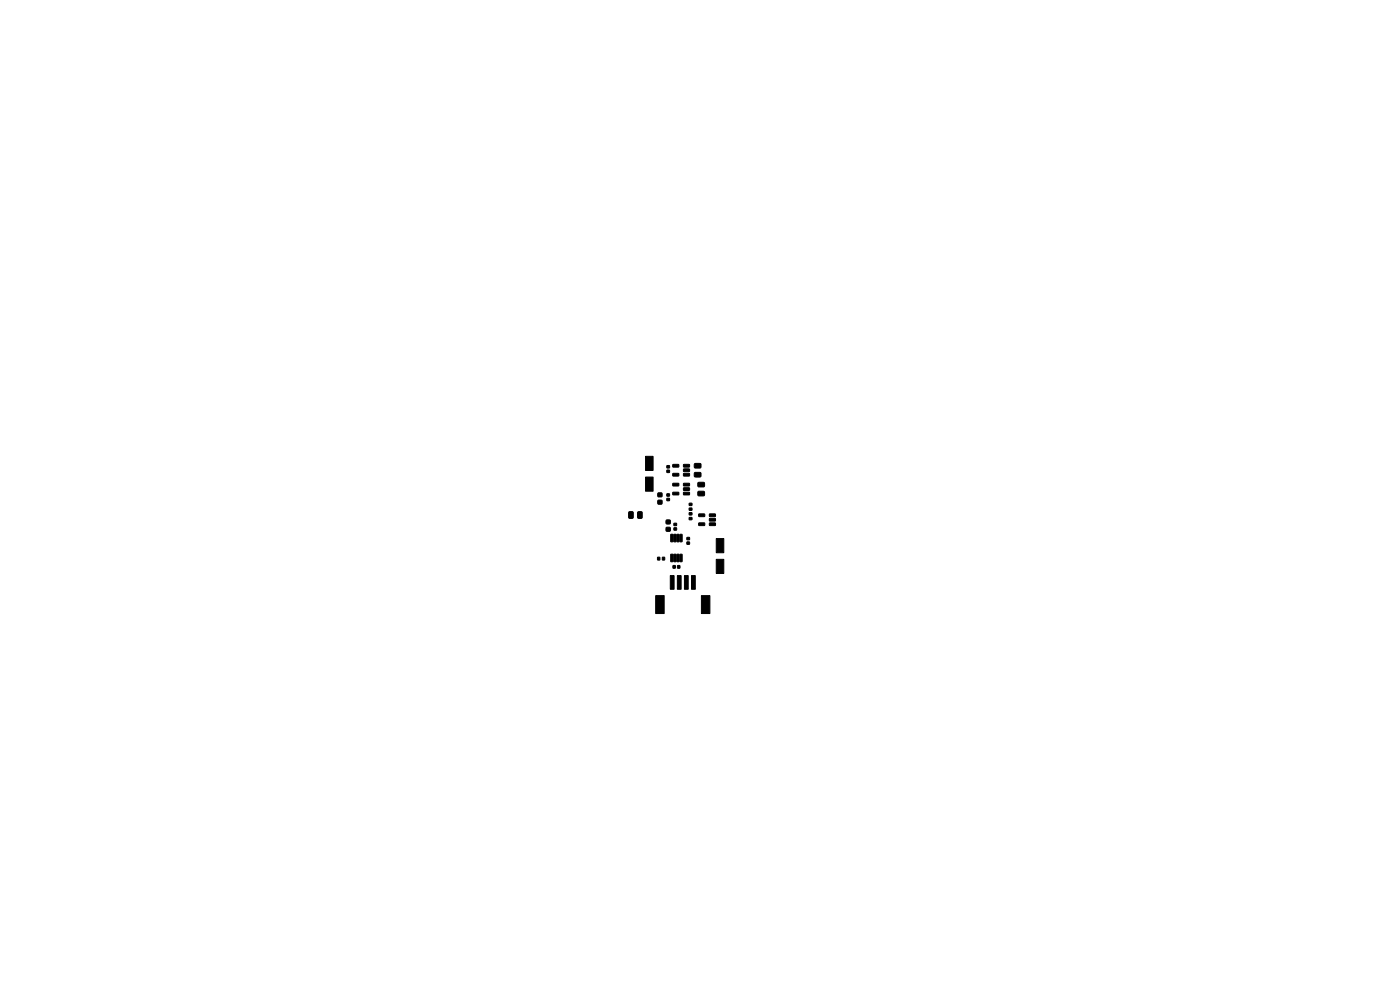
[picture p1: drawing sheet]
<svg xmlns="http://www.w3.org/2000/svg" width="297mm" height="210mm" viewBox="0 0 297 210" stroke-linecap="round" stroke-linejoin="round" font-family="sans-serif">
<g fill="#000" stroke="#000" stroke-width=".21">
<path d="M137 96.8h1.5v3h-1.5zM141.5 98.8h.5v.5h-.5zM141.5 99.7h.5v.5h-.5zM142.7 98.5h1.2l.1 .5-1.2 .1zM145 99.5h1.2l.1 .5h-1.2zM145 98.5h1.2l.1 .5-1.2 .1zM147.3 98.4l1.3-.1 .1 .3v.5l-.2 .2h-1.1l-.1-.2zM133.4 108.6l.7-.1 .2 .2 .1 1-.2 .3h-.6l-.2-.2zM135.3 108.6l.7-.1 .2 .2v1l-.1 .3h-.6l-.2-.2zM137 101.2h1.5v3h-1.5zM139.5 118.2h.5v.6h-.5zM139.6 104.6h.8v.8h-.8z"/>
<path d="M139.6 106.1h.8v.8h-.8zM140.5 118.2h.5v.6h-.5zM141.3 111.9h.9v.8h-.9zM141.3 110.3h.9v.8h-.9zM141.5 104.8h.5v.4h-.5zM141.5 105.7h.5v.5h-.5zM142.3 117.6h.5l-.1 1.6-.4-.1zM142.3 113.4h.5l-.1 1.5h-.4zM143 117.6h.4l-.1 1.6-.4-.1zM143 113.4h.4l-.1 1.5h-.4zM143 112h.5v.4h-.5zM143 111h.5v.5h-.5z"/>
<path d="M143.6 117.6h.5l-.1 1.6-.4-.1zM143.6 113.4h.5l-.1 1.5h-.4zM142.7 100.4h1.2l.1 .5-1.2 .1zM142.7 102.5h1.2l.1 .5-1.2 .1zM142.7 104.4h1.2l.1 .5-1.2 .1zM144.3 117.6h.4l-.1 1.6-.4-.1zM144.3 113.4h.4l-.1 1.5h-.4zM145.7 114h.6v.5h-.6zM145.7 115h.6v.4h-.6zM145 100.4h1.2l.1 .5-1.2 .1zM145 104.4h1.2l.1 .5-1.2 .1zM145 103.5h1.2l.1 .5h-1.2z"/>
<path d="M145 102.5h1.2l.1 .5-1.2 .1zM146.2 106.8h.6v.4h-.6zM146.2 107.8h.6v.4h-.6zM146.2 108.8h.6v.4h-.6zM146.2 109.8h.6v.4h-.6zM147.3 100.3l1.3-.1 .1 .3v.5l-.2 .2h-1.1l-.1-.2zM148.1 102.4l1.2-.1 .2 .3v.5l-.3 .2h-1l-.2-.2zM148.1 104.3l1.2-.1 .2 .3v.5l-.3 .2h-1l-.2-.2zM148.2 109h1.2l.1 .5-1.2 .1zM148.2 110.9h1.2l.1 .5-1.2 .1zM150.5 110.9h1.2l.1 .5-1.2 .1zM150.5 110h1.2l.1 .5h-1.2z"/>
<path d="M150.5 109h1.2l.1 .5-1.2 .1zM152 114.3h1.6v3h-1.6zM139.1 126.4h1.8v3.8h-1.8zM142.2 122.1h.8v2.9h-.8zM142.8 120h.5v.5h-.5zM143.7 122.1h.8v2.9h-.8zM143.7 120h.5v.5h-.5zM145.2 122.1h.8v2.9h-.8zM146.7 122.1h.8v2.9h-.8zM148.8 126.4h1.8v3.8h-1.8zM152 118.7h1.6v3h-1.6z"/>
</g>
</svg>
